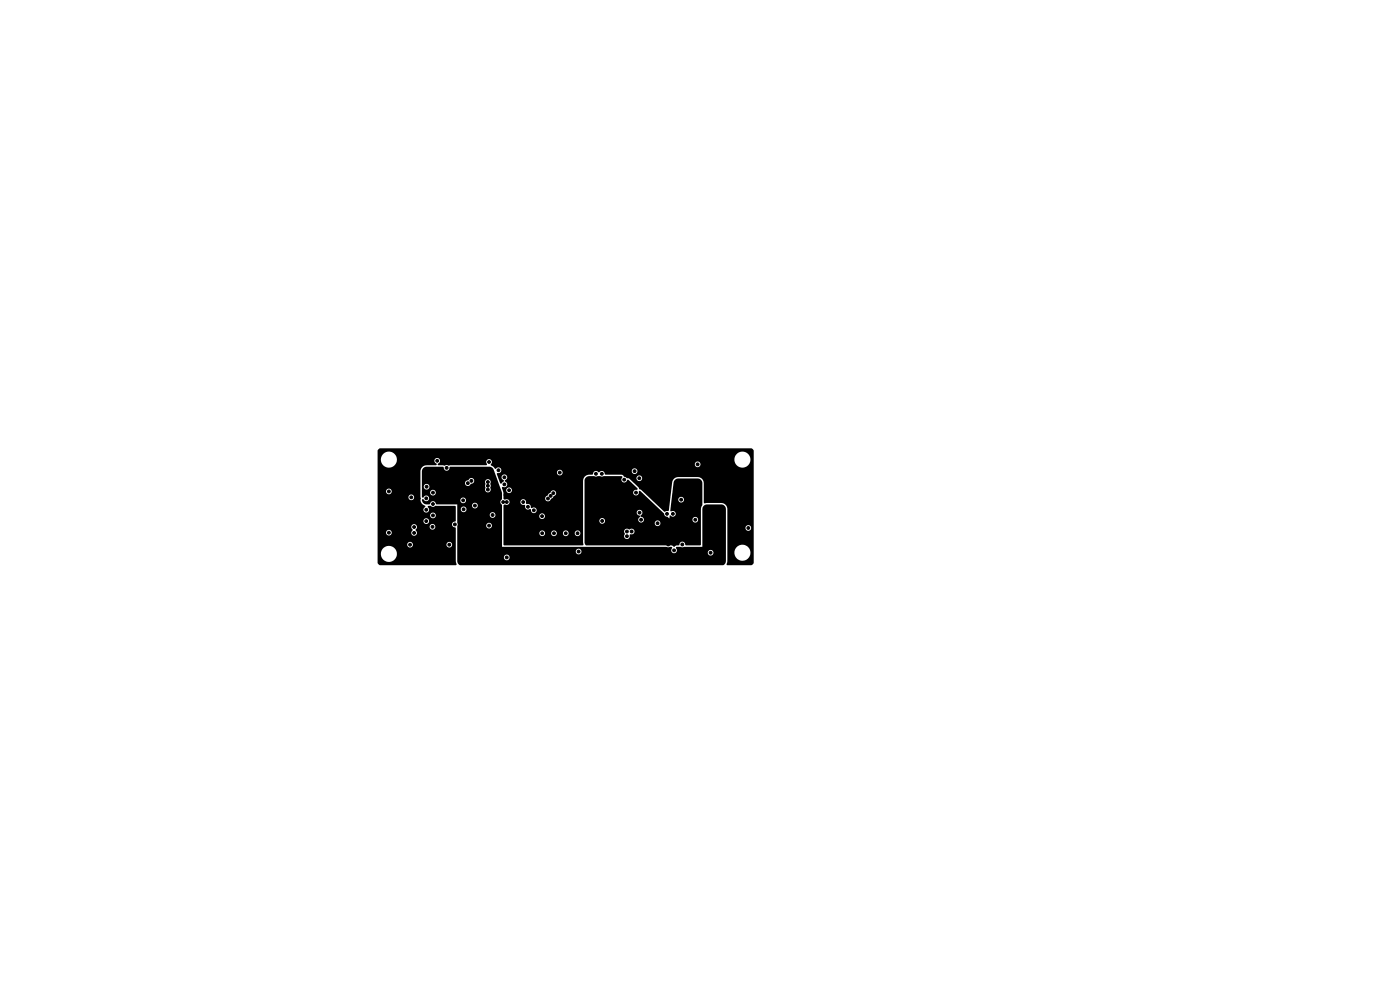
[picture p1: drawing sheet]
<svg xmlns="http://www.w3.org/2000/svg" width="297mm" height="210mm" viewBox="0 0 297 210" stroke-linecap="round" stroke-linejoin="round" font-family="sans-serif">
<g fill="#000" stroke="#000" stroke-width=".21">
<circle cx="92.7" cy="97.8" r=".3"/>
<circle cx="94.7" cy="99.2" r=".3"/>
<circle cx="103.7" cy="98" r=".3"/>
<circle cx="105.7" cy="99.8" r=".3"/>
<circle cx="108.3" cy="99.8" r=".3"/>
<circle cx="134.6" cy="100" r=".3"/>
<circle cx="148" cy="98.5" r=".3"/>
<circle cx="82.5" cy="113" r=".3"/>
<circle cx="82.5" cy="104.2" r=".3"/>
<circle cx="87" cy="115.5" r=".3"/>
<circle cx="87.3" cy="105.5" r=".3"/>
<circle cx="87.9" cy="111.8" r=".3"/>
<circle cx="87.9" cy="113" r=".3"/>
<circle cx="90" cy="114.3" r=".3"/>
<circle cx="90.4" cy="108.1" r=".3"/>
<circle cx="90.4" cy="105.7" r=".3"/>
<circle cx="90.4" cy="110.5" r=".3"/>
<circle cx="90.5" cy="103.2" r=".3"/>
<circle cx="91.1" cy="100.8" r=".3"/>
<circle cx="91.7" cy="111.8" r=".3"/>
<circle cx="91.9" cy="109.3" r=".3"/>
<circle cx="91.9" cy="104.5" r=".3"/>
<circle cx="91.9" cy="106.9" r=".3"/>
<circle cx="92.3" cy="114.3" r=".3"/>
<circle cx="94.6" cy="108" r=".3"/>
<circle cx="94.6" cy="106.1" r=".3"/>
<circle cx="95.3" cy="115.5" r=".3"/>
<circle cx="96.5" cy="111.2" r=".3"/>
<circle cx="98.3" cy="106.1" r=".3"/>
<circle cx="98.4" cy="108" r=".3"/>
<circle cx="99.2" cy="102.5" r=".3"/>
<circle cx="99.3" cy="114.6" r=".3"/>
<circle cx="100" cy="102" r=".3"/>
<circle cx="100.7" cy="107.2" r=".3"/>
<circle cx="101.9" cy="113.4" r=".3"/>
<circle cx="103.5" cy="103.8" r=".3"/>
<circle cx="103.5" cy="103.1" r=".3"/>
<circle cx="103.5" cy="102.2" r=".3"/>
<circle cx="103.7" cy="111.5" r=".3"/>
<circle cx="104.5" cy="109.2" r=".3"/>
<circle cx="105.7" cy="104" r=".3"/>
<circle cx="106.7" cy="106.5" r=".3"/>
<circle cx="107" cy="101.2" r=".3"/>
<circle cx="107" cy="102.7" r=".3"/>
<circle cx="107.2" cy="105" r=".3"/>
<circle cx="107.5" cy="106.5" r=".3"/>
<circle cx="107.5" cy="118.2" r=".3"/>
<circle cx="108" cy="104" r=".3"/>
<circle cx="109.8" cy="114.5" r=".3"/>
<circle cx="109.9" cy="110.8" r=".3"/>
<circle cx="111" cy="106.5" r=".3"/>
<circle cx="112" cy="107.5" r=".3"/>
<circle cx="113.2" cy="108.2" r=".3"/>
<circle cx="115" cy="109.5" r=".3"/>
<circle cx="115" cy="113.1" r=".3"/>
<circle cx="116.3" cy="105.7" r=".3"/>
<circle cx="116.8" cy="105.2" r=".3"/>
<circle cx="117.4" cy="104.6" r=".3"/>
<circle cx="117.5" cy="113.1" r=".3"/>
<circle cx="118.8" cy="100.2" r=".3"/>
<circle cx="120" cy="113.1" r=".3"/>
<circle cx="122.5" cy="113.1" r=".3"/>
<circle cx="122.8" cy="117" r=".3"/>
<circle cx="126.4" cy="100.5" r=".3"/>
<circle cx="126.7" cy="106.7" r=".3"/>
<circle cx="126.7" cy="105.7" r=".3"/>
<circle cx="127.4" cy="106.2" r=".3"/>
<circle cx="127.7" cy="100.5" r=".3"/>
<circle cx="127.8" cy="110.5" r=".3"/>
<circle cx="132.4" cy="101.7" r=".3"/>
<circle cx="132.7" cy="103" r=".3"/>
<circle cx="133" cy="112.8" r=".3"/>
<circle cx="133" cy="113.8" r=".3"/>
<circle cx="134" cy="112.8" r=".3"/>
<circle cx="134.9" cy="104.5" r=".3"/>
<circle cx="135.6" cy="101.5" r=".3"/>
<circle cx="135.7" cy="108.8" r=".3"/>
<circle cx="136" cy="112.8" r=".3"/>
<circle cx="136" cy="110.2" r=".3"/>
<circle cx="137" cy="112.8" r=".3"/>
<circle cx="137" cy="113.8" r=".3"/>
<circle cx="139.5" cy="111" r=".3"/>
<circle cx="140.8" cy="105" r=".3"/>
<circle cx="140.8" cy="107.2" r=".3"/>
<circle cx="141.5" cy="106" r=".3"/>
<circle cx="141.5" cy="109" r=".3"/>
<circle cx="141.8" cy="114.2" r=".3"/>
<circle cx="141.8" cy="115.5" r=".3"/>
<circle cx="142.8" cy="109" r=".3"/>
<circle cx="143" cy="116.8" r=".3"/>
<circle cx="143" cy="114.8" r=".3"/>
<circle cx="143.8" cy="104.7" r=".3"/>
<circle cx="144.5" cy="106" r=".3"/>
<circle cx="144.8" cy="115.5" r=".3"/>
<circle cx="147.5" cy="110.2" r=".3"/>
<circle cx="147.8" cy="111.5" r=".3"/>
<circle cx="149.8" cy="108.8" r=".3"/>
<circle cx="150.8" cy="112.8" r=".3"/>
<circle cx="150.8" cy="111.8" r=".3"/>
<circle cx="150.8" cy="117.2" r=".3"/>
<circle cx="151.2" cy="105" r=".3"/>
<circle cx="151.5" cy="112.2" r=".3"/>
<circle cx="157" cy="113" r=".3"/>
<circle cx="157.2" cy="109.8" r=".3"/>
<circle cx="158.8" cy="112" r=".3"/>
</g>
<path d="M89.8 99.3l.7-.3h3.5l.1 .2a.64 .64 0 0 0 .7 .7 .64 .64 0 0 0 .6-.8l8.4-.1 .6 .2 .3 .5 1.7 4.6 .1 1.6a.74 .74 0 0 0 0 1.3v8.8h35.9l.2 .2a.62 .62 0 0 0-.1 .9 .62 .62 0 0 0 .8 .2h6.8l.1 .1a.61 .61 0 0 0 .9 .3 .61 .61 0 0 0-.1-1 .61 .61 0 0 0-.9 .6h-6.8l.1-.1a.77 .77 0 0 0 0-1l.2-.2h5.4v-8a1 1 0 0 1 1-1h3a1 1 0 0 1 1 1v11l-.2 .6-.4 .3h-55.8l-.4-.3-.2-.6v-.7h9.9v.1a.61 .61 0 0 0 1 .3 .61 .61 0 0 0-.1-1 .61 .61 0 0 0-.9 .6h-9.9v-1.3h25.1l.1 .2a.61 .61 0 0 0 .9 .3 .61 .61 0 0 0-.1-1 .61 .61 0 0 0-.9 .5h-25.1v-5.5h6.1l.1 .2a.61 .61 0 0 0 .9 .3 .61 .61 0 0 0-.1-1 .61 .61 0 0 0-.9 .5h-6.1v-2.2h6.9v.1a.61 .61 0 0 0 1 .3 .61 .61 0 0 0-.1-1 .61 .61 0 0 0-.9 .6h-6.9v-1.3h.7l.1 .2a.61 .61 0 0 0 .9 .3 .61 .61 0 0 0-.1-1 .61 .61 0 0 0-.9 .5h-.7v-.7h3.1a.6 .6 0 0 0 .9 .5 .6 .6 0 0 0 .1-1 .6 .6 0 0 0-.9 .3l-.1 .2h-3.1v-.3h-4.4a.7 .7 0 0 0-.7-.7 .7 .7 0 0 0-.7 .7h-.7a.84 .84 0 0 1-.9-1.1l.4 .2a.6 .6 0 0 0 .9 0h6.8v.2a.61 .61 0 0 0 .9 .3 .61 .61 0 0 0-.1-1 .61 .61 0 0 0-.8 .5h-6.8v-.1a.64 .64 0 0 0-.3-.9 .64 .64 0 0 0-.8 .5l-.3-.2v-.9h1.7l.1 .2a.61 .61 0 0 0 .9 .3 .61 .61 0 0 0-.1-1 .61 .61 0 0 0-.9 .5h-1.7v-1.3l.4 .1a.6 .6 0 0 0 .9 .5 .6 .6 0 0 0 0-1 .6 .6 0 0 0-.9 .4h-.4v-.7h9.1a.66 .66 0 0 0 .6 .6 .66 .66 0 0 0 .7-.5l.4-.1 .2-.2h2.4l.1 1.1a.64 .64 0 0 0 .3 1 .64 .64 0 0 0 .7-.9v-.8a.64 .64 0 0 0-.2-1 .64 .64 0 0 0-.9 .6l-2.3-.1a.65 .65 0 0 0-.5-.8 .65 .65 0 0 0-.8 .5 .61 .61 0 0 0-.7 .6h-9.1v-2.5zM80.3 95.3l.3-.2h78.9l.4 .5-.1 23.9-.4 .4h-5.2l-.1-.2 .2-.7v-1.9h1.5a1.7 1.7 0 0 0 2.4 1.7 1.7 1.7 0 0 0 .4-2.9 1.7 1.7 0 0 0-2.8 1v.2h-1.5v-5.1h3.8a.6 .6 0 0 0 .9 .5 .6 .6 0 0 0 .1-1 .6 .6 0 0 0-.9 .3l-.1 .2h-3.8v-4l-.4-.9-.9-.4h-3.7v-4.4l-.2-.6-.6-.4-4.6-.1-.9 .4-.4 .7-.7 5.9-.8 .4-5-4.7-.5-.2-.2-.4-2.1-1.8h1.7a.6 .6 0 0 0 .9 .5 .6 .6 0 0 0 .1-1 .6 .6 0 0 0-1 .3v.2h-2l-1.1-.8h-3.4l-.6-.7h6.1v.1a.61 .61 0 0 0 1 .3 .61 .61 0 0 0-.1-1 .61 .61 0 0 0-.9 .6l-6.3-.1-.5 .2a.41 .41 0 0 1-.6-.2 .61 .61 0 0 0-.8 .6l-.1 .2h-.9l-.5 .2-.4 .4-.2 .5v13.8l-16.7 .1-.2-.2v-2.4h7.6v.2a.61 .61 0 0 0 .7 .4 .61 .61 0 0 0 .5-.6h1.3v.2a.61 .61 0 0 0 .7 .4 .61 .61 0 0 0 .5-.6h1.3v.2a.61 .61 0 0 0 .7 .4 .61 .61 0 0 0 .5-.6h1.3v.2a.61 .61 0 0 0 1 .3 .61 .61 0 0 0-.1-1 .61 .61 0 0 0-.9 .5h-1.3v-.1a.61 .61 0 0 0-.7-.5 .61 .61 0 0 0-.5 .6h-1.3v-.1a.61 .61 0 0 0-.7-.5 .61 .61 0 0 0-.5 .6h-1.3v-.1a.61 .61 0 0 0-.7-.5 .61 .61 0 0 0-.5 .6h-7.6v-3.6h7.6v.2a.61 .61 0 0 0 1 .3 .61 .61 0 0 0-.1-1 .61 .61 0 0 0-.9 .5h-7.6v-2.2l.4-.3a.61 .61 0 0 0 .9-.5h2.3v.2a.62 .62 0 0 0 .8 .4l.2 .1a.72 .72 0 0 0 .2 .8 .72 .72 0 0 0 .9 0l.1 .1a.62 .62 0 0 0 .6 .8 .62 .62 0 0 0 .6-.8 .62 .62 0 0 0-1-.3l-.1-.1a.77 .77 0 0 0-1-.8l-.1-.1a.61 .61 0 0 0-.5-.9 .61 .61 0 0 0-.7 .6h-2.3v-.2a.69 .69 0 0 0-1.1-.3l-.2-.2h8.8l.1 .1a.7 .7 0 0 0 .7 .4 .7 .7 0 0 0 .6-.5l.3-.3a1.27 1.27 0 0 0 .6-1.2 .61 .61 0 0 0-.6-.3 .61 .61 0 0 0-.5 .5l-1 .8-.2 .5h-8.8l-.2-1.8h.8v.2a.61 .61 0 0 0 1 .3 .61 .61 0 0 0-.1-1 .61 .61 0 0 0-.9 .5h-.8l-.1-.5a.29 .29 0 0 1 .2-.2 .29 .29 0 0 1 .3 .1 .66 .66 0 0 0 .6-.7 .66 .66 0 0 0-.5-.6v-.2a.61 .61 0 0 0 .5-.9 .61 .61 0 0 0-1-.1 .61 .61 0 0 0 .3 1v.2l-.2 .1a.37 .37 0 0 1-.2 .3 .37 .37 0 0 1-.4 0l-.7-1.9 .2-.3h12.5l.1 .1a.61 .61 0 0 0 .9 .3 .61 .61 0 0 0-.1-1 .61 .61 0 0 0-.9 .6h-12l.1-.1a.64 .64 0 0 0-.2-1 .64 .64 0 0 0-.9 .3l-.9-.8-.1-.2h43.3a.61 .61 0 0 0 .9 .5 .61 .61 0 0 0 .1-1 .61 .61 0 0 0-1 .3v.2h-43.3a.61 .61 0 0 0 .1-.9 .61 .61 0 0 0-1 .1v.5a.29 .29 0 0 1 .1 .2 .29 .29 0 0 1-.2 .3h-10.1a.38 .38 0 0 1 0-.4 .38 .38 0 0 1 .3-.2l-.1-.7h62.6v.2a1.7 1.7 0 0 0 2.6 1.4 1.7 1.7 0 0 0 0-3 1.7 1.7 0 0 0-2.6 1.4h-62.6a.63 .63 0 0 0-1 .1 .63 .63 0 0 0 .5 .9l-.2 .3-2.5 .1-.5 .3-.3 .6v6.5l.2 .6 .8 .5v.2a.64 .64 0 0 0-.2 1 .64 .64 0 0 0 1 0 .64 .64 0 0 0-.3-1l.2-.2h.4a.83 .83 0 0 0 1.2 0l4.2 .1v3l-.2 .2a.61 .61 0 0 0-.6 .7 .61 .61 0 0 0 .6 .6l.2 .2v6.9l.2 .7-.2 .2h-16.1l-.5-.5v-2h.7v.2a1.7 1.7 0 0 0 2.6 1.4 1.7 1.7 0 0 0 0-3 1.7 1.7 0 0 0-2.6 1.4h-.7v-1.9h6.3v.2a.61 .61 0 0 0 .7 .4 .61 .61 0 0 0 .5-.6h7.1v.2a.61 .61 0 0 0 1 .3 .61 .61 0 0 0-.1-1 .61 .61 0 0 0-.9 .5h-7.1v-.1a.61 .61 0 0 0-.7-.5 .61 .61 0 0 0-.5 .6h-6.3v-2.5h1.8v.2a.61 .61 0 0 0 1 .3 .61 .61 0 0 0-.1-1 .61 .61 0 0 0-.9 .5h-1.8v-1.2h7.1l.2 .4a.41 .41 0 0 1-.1 .7 .63 .63 0 0 0 .4 .7 .63 .63 0 0 0 .8-.4 .63 .63 0 0 0-.3-.8l.3-.6h2.6a.61 .61 0 0 0 .9 .5 .61 .61 0 0 0 .1-1 .61 .61 0 0 0-.9 .3l-.1 .2h-2.6a.6 .6 0 0 0-.7-.6 .6 .6 0 0 0-.6 .6h-7.1v-1.3h9.7v.2a.61 .61 0 0 0 1 .3 .61 .61 0 0 0-.1-1 .61 .61 0 0 0-.9 .5h-9.7v-1.2h11.1l.1 .2a.61 .61 0 0 0 .9 .3 .61 .61 0 0 0-.1-1 .61 .61 0 0 0-.9 .5h-11.1v-3.8h6.5l.1 .2a.61 .61 0 0 0 .9 .3 .61 .61 0 0 0-.1-1 .61 .61 0 0 0-.9 .5h-6.5v-1.2h1.8v.1a.6 .6 0 0 0 1 .3 .6 .6 0 0 0-.1-1 .6 .6 0 0 0-.9 .6h-1.8v-6.9h.7v.2a1.7 1.7 0 0 0 2.6 1.4 1.7 1.7 0 0 0 0-3 1.7 1.7 0 0 0-2.6 1.4h-.7v-1.8zM124.3 101.3l.7-.3h6.8l.2 .2a.67 .67 0 0 0 .1 1.1 .67 .67 0 0 0 1-.5h.2l1.9 1.8a.29 .29 0 0 1-.1 .3 .29 .29 0 0 1-.3 0 .61 .61 0 0 0-.4 .8 .61 .61 0 0 0 .8 .4 .61 .61 0 0 0 .3-.9h.3l5.1 4.8 .2 .4 .5 .2 .4 .4 .1-.7a.69 .69 0 0 0 .8 .3 .69 .69 0 0 0 .4-.8 .72 .72 0 0 0-1-.3l.2-2.5h1.4a.61 .61 0 0 0 .9 .5 .61 .61 0 0 0 .1-1 .61 .61 0 0 0-1 .3v.2h-1.4l.4-3.6 .3-.6 .7-.3h4.1a1 1 0 0 1 1 1v4.6l-.3 .9v7.6l-.2 .1h-3a.67 .67 0 0 0-.6-.7 .67 .67 0 0 0-.8 .5l-.1 .2h-.6a.59 .59 0 0 1-.9 0h-18.1l-.3-.3-.1-2.6h8.4a.79 .79 0 0 1 0 1 .61 .61 0 0 0 .7 .5 .61 .61 0 0 0 .5-.7l.1-.2a.66 .66 0 0 0 .8-.3 .66 .66 0 0 0-.2-.9 .66 .66 0 0 0-.8 .1 .62 .62 0 0 0-.7-.1 .62 .62 0 0 0-.4 .6h-8.4v-2.3h3.1l.1 .3a.6 .6 0 0 0 .9 .2h10.8v.2a.61 .61 0 0 0 1 .3 .61 .61 0 0 0-.1-1 .61 .61 0 0 0-.9 .5h-10.8l.1-.1a.61 .61 0 0 0-.2-1 .61 .61 0 0 0-.9 .6h-3.1v-1.7h11.1l.2 .4a.36 .36 0 0 1 .4 .1 .36 .36 0 0 1 0 .4 .61 .61 0 0 0 0 1.1 .61 .61 0 0 0 .9-.5h10.3v.1a.61 .61 0 0 0 1 .3 .61 .61 0 0 0-.1-1 .61 .61 0 0 0-.9 .6h-10.3l-.1-.4-.3-.2a.22 .22 0 0 1-.3-.1 .22 .22 0 0 1 .1-.3 .61 .61 0 0 0 0-1.1 .61 .61 0 0 0-.9 .6h-11.1v-6.8z" fill="#000"/>
</svg>
